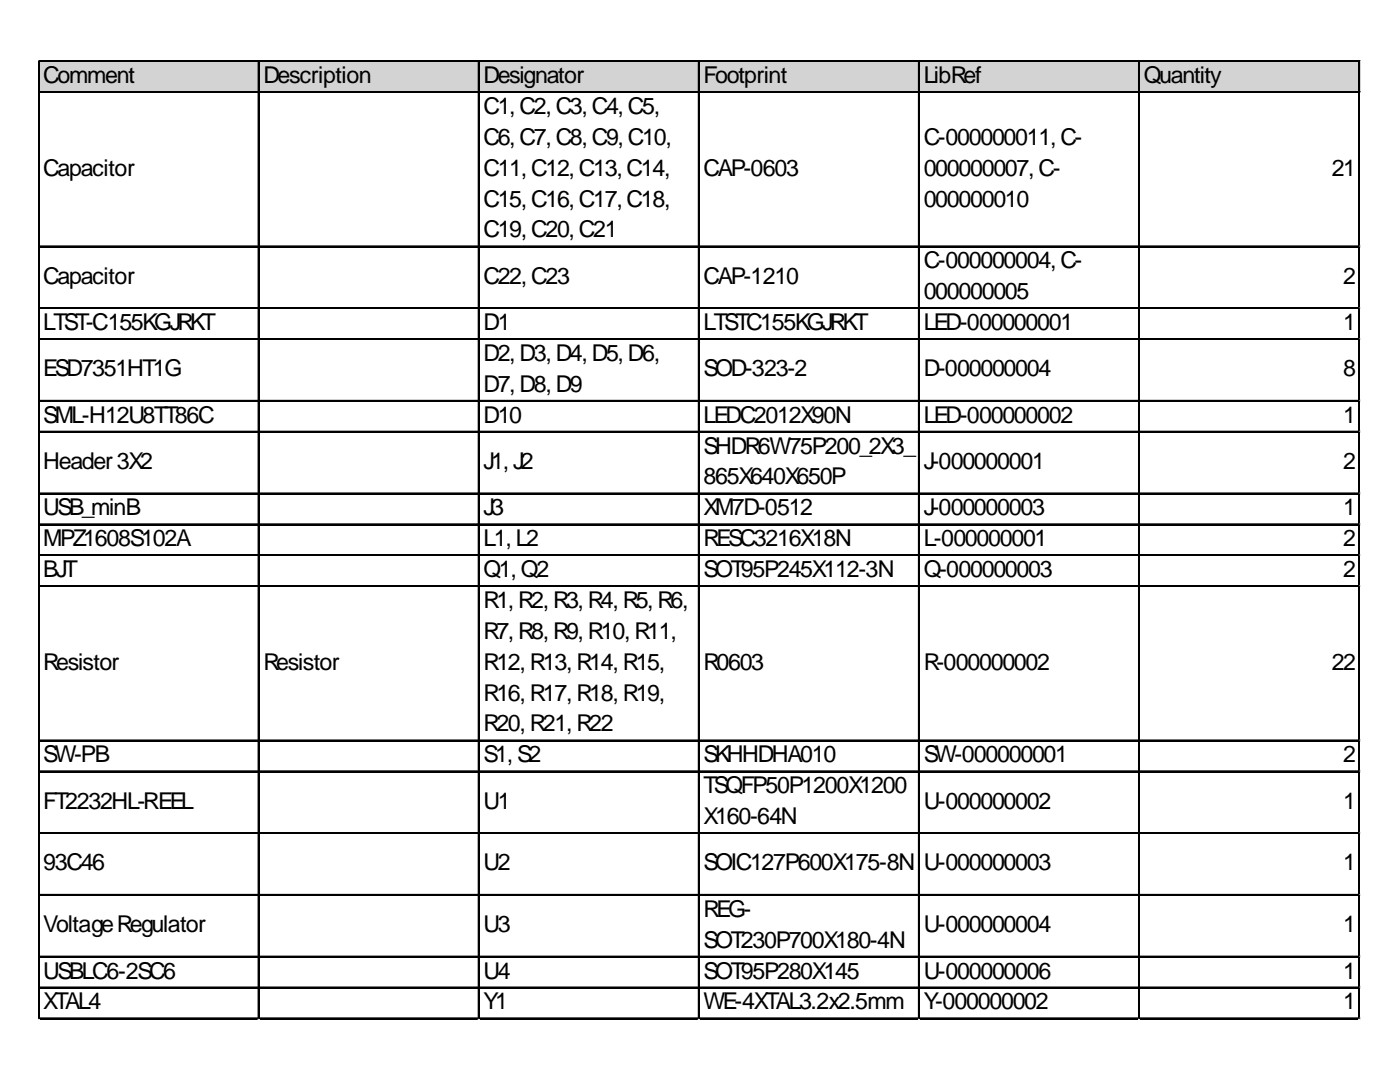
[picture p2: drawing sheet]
<svg xmlns="http://www.w3.org/2000/svg" width="279mm" height="216mm" viewBox="0 0 279 216" stroke-linecap="round" stroke-linejoin="round" font-family="sans-serif">
<defs><g id="words">
<g font-size="4.6">
<text x="8.6" y="16.6">Comment</text>
<text x="52.6" y="16.6">Description</text>
<text x="96.5" y="16.6">Designator</text>
<text x="140.4" y="16.6">Footprint</text>
<text x="184.3" y="16.6">LibRef</text>
<text x="228.3" y="16.6">Quantity</text>
<text x="96.5" y="22.7">C1,C2,C3,C4,C5,</text>
<text x="96.5" y="28.9">C6,C7,C8,C9,C10,</text>
<text x="184.3" y="28.9">C-000000011,C-</text>
<text x="8.6" y="35.1">Capacitor</text>
<text x="96.5" y="35.1">C11,C12,C13,C14,</text>
<text x="140.4" y="35.1">CAP-0603</text>
<text x="184.3" y="35.1">000000007,C-</text>
<text x="265.8" y="35.1">21</text>
<text x="96.5" y="41.2">C15,C16,C17,C18,</text>
<text x="184.3" y="41.2">000000010</text>
<text x="96.5" y="47.4">C19,C20,C21</text>
<text x="184.3" y="53.5">C-000000004,C-</text>
<text x="8.6" y="56.6">Capacitor</text>
<text x="96.5" y="56.6">C22,C23</text>
<text x="140.4" y="56.6">CAP-1210</text>
<text x="184.3" y="59.7">000000005</text>
<text x="268.1" y="56.6">2</text>
<text x="8.6" y="65.9">LTST-C155KGJRKT</text>
<text x="96.5" y="65.9">D1</text>
<text x="140.4" y="65.9">LTSTC155KGJRKT</text>
<text x="184.3" y="65.9">LED-000000001</text>
<text x="268.1" y="65.9">1</text>
<text x="8.6" y="75.1">ESD7351HT1G</text>
<text x="96.5" y="72">D2,D3,D4,D5,D6,</text>
<text x="140.4" y="75.1">SOD-323-2</text>
<text x="184.3" y="75.1">D-000000004</text>
<text x="268.1" y="75.1">8</text>
<text x="96.5" y="78.2">D7,D8,D9</text>
<text x="8.6" y="84.3">SML-H12U8TT86C</text>
<text x="96.5" y="84.3">D10</text>
<text x="140.4" y="84.3">LEDC2012X90N</text>
<text x="184.3" y="84.3">LED-000000002</text>
<text x="268.1" y="84.3">1</text>
<text x="8.6" y="93.6">Header3X2</text>
<text x="96.5" y="93.6">J1,J2</text>
<text x="140.4" y="90.5">SHDR6W75P200_2X3_</text>
<text x="184.3" y="93.6">J-000000001</text>
<text x="268.1" y="93.6">2</text>
<text x="140.4" y="96.7">865X640X650P</text>
<text x="8.6" y="102.8">USB_minB</text>
<text x="96.5" y="102.8">J3</text>
<text x="140.4" y="102.8">XM7D-0512</text>
<text x="184.3" y="102.8">J-000000003</text>
<text x="268.1" y="102.8">1</text>
<text x="8.6" y="109">MPZ1608S102A</text>
<text x="96.5" y="109">L1,L2</text>
<text x="140.4" y="109">RESC3216X18N</text>
<text x="184.3" y="109">L-000000001</text>
<text x="268.1" y="109">2</text>
<text x="8.6" y="115.1">BJT</text>
<text x="96.5" y="115.1">Q1,Q2</text>
<text x="140.4" y="115.1">SOT95P245X112-3N</text>
<text x="184.3" y="115.1">Q-000000003</text>
<text x="268.1" y="115.1">2</text>
<text x="96.5" y="121.3">R1,R2,R3,R4,R5,R6,</text>
<text x="96.5" y="127.5">R7,R8,R9,R10,R11,</text>
<text x="8.6" y="133.6">Resistor</text>
<text x="52.6" y="133.6">Resistor</text>
<text x="96.5" y="133.6">R12,R13,R14,R15,</text>
<text x="140.4" y="133.6">R0603</text>
<text x="184.3" y="133.6">R-000000002</text>
<text x="265.8" y="133.6">22</text>
<text x="96.5" y="139.8">R16,R17,R18,R19,</text>
<text x="96.5" y="146">R20,R21,R22</text>
<text x="8.6" y="152.1">SW-PB</text>
<text x="96.5" y="152.1">S1,S2</text>
<text x="140.4" y="152.1">SKHHDHA010</text>
<text x="184.3" y="152.1">SW-000000001</text>
<text x="268.1" y="152.1">2</text>
<text x="8.6" y="161.4">FT2232HL-REEL</text>
<text x="96.5" y="161.4">U1</text>
<text x="140.4" y="158.3">TSQFP50P1200X1200</text>
<text x="184.3" y="161.4">U-000000002</text>
<text x="268.1" y="161.4">1</text>
<text x="140.4" y="164.4">X160-64N</text>
<text x="8.6" y="173.7">93C46</text>
<text x="96.5" y="173.7">U2</text>
<text x="140.4" y="173.7">SOIC127P600X175-8N</text>
<text x="184.3" y="173.7">U-000000003</text>
<text x="268.1" y="173.7">1</text>
<text x="140.4" y="182.9">REG-</text>
<text x="8.6" y="186">VoltageRegulator</text>
<text x="96.5" y="186">U3</text>
<text x="140.4" y="189.1">SOT230P700X180-4N</text>
<text x="184.3" y="186">U-000000004</text>
<text x="268.1" y="186">1</text>
<text x="8.6" y="195.2">USBLC6-2SC6</text>
<text x="96.5" y="195.2">U4</text>
<text x="140.4" y="195.2">SOT95P280X145</text>
<text x="184.3" y="195.2">U-000000006</text>
<text x="268.1" y="195.2">1</text>
<text x="8.6" y="201.4">XTAL4</text>
<text x="96.5" y="201.4">Y1</text>
<text x="140.4" y="201.4">WE-4XTAL3.2x2.5mm</text>
<text x="184.3" y="201.4">Y-000000002</text>
<text x="268.1" y="201.4">1</text>
</g>
</g></defs>
<path d="M7.8 12.3h263.7v6.2h-263.7z" fill="#d3d3d3"/>
<g fill="none" stroke="#000" stroke-width=".26">
<path d="M7.6 12.1v191.3M7.7 12.1v191.3M7.9 12.1h263.5M7.9 12.3h263.5M7.9 18.3h263.5M7.9 18.4h263.5M51.5 12.4v191M51.7 12.4v191M95.5 12.4v191M95.6 12.4v191M139.4 12.4v191M139.5 12.4v191"/>
<path d="M183.3 12.4v191M183.4 12.4v191M227.2 12.4v191M227.4 12.4v191M271.2 12.4v191M271.3 12.4v191M7.9 49.1h263.5M7.9 49.2h263.5M7.9 61.4h263.5M7.9 61.5h263.5M7.9 67.6h263.5M7.9 67.7h263.5"/>
<path d="M7.9 79.9h263.5M7.9 80h263.5M7.9 86.1h263.5M7.9 86.2h263.5M7.9 98.4h263.5M7.9 98.5h263.5M7.9 104.5h263.5M7.9 104.7h263.5M7.9 110.7h263.5M7.9 110.8h263.5M7.9 116.9h263.5M7.9 117h263.5"/>
<path d="M7.9 147.7h263.5M7.9 147.8h263.5M7.9 153.8h263.5M7.9 154h263.5M7.9 166.2h263.5M7.9 166.3h263.5M7.9 178.5h263.5M7.9 178.6h263.5M7.9 190.8h263.5M7.9 190.9h263.5M7.9 197h263.5M7.9 197.1h263.5"/>
<path d="M7.9 203.1h263.5M7.9 203.3h263.5"/>
</g>
<path d="M7.6 203.4h.1" fill="none" stroke="#e0e0e0" stroke-width=".26"/>
<path d="M7.6 203.4h.3z" fill="#e0e0e0"/>
<path d="M51.5 203.4h.1" fill="none" stroke="#e0e0e0" stroke-width=".26"/>
<path d="M51.5 203.4h.3z" fill="#e0e0e0"/>
<path d="M95.5 203.4h.1" fill="none" stroke="#e0e0e0" stroke-width=".26"/>
<path d="M95.5 203.4h.2z" fill="#e0e0e0"/>
<path d="M139.4 203.4h.1" fill="none" stroke="#e0e0e0" stroke-width=".26"/>
<path d="M139.4 203.4h.2z" fill="#e0e0e0"/>
<path d="M183.3 203.4h.1" fill="none" stroke="#e0e0e0" stroke-width=".26"/>
<path d="M183.3 203.4h.3z" fill="#e0e0e0"/>
<path d="M227.2 203.4h.1" fill="none" stroke="#e0e0e0" stroke-width=".26"/>
<path d="M227.2 203.4h.3z" fill="#e0e0e0"/>
<path d="M271.2 203.4h.1" fill="none" stroke="#e0e0e0" stroke-width=".26"/>
<path d="M271.2 203.4h.2z" fill="#e0e0e0"/>
<path d="M271.4 49.1h.1" fill="none" stroke="#e0e0e0" stroke-width=".26"/>
<path d="M271.4 49.1l.1 .3z" fill="#e0e0e0"/>
<path d="M271.4 61.4h.1" fill="none" stroke="#e0e0e0" stroke-width=".26"/>
<path d="M271.4 61.4l.1 .3z" fill="#e0e0e0"/>
<path d="M271.4 67.6h.1" fill="none" stroke="#e0e0e0" stroke-width=".26"/>
<path d="M271.4 67.6l.1 .2z" fill="#e0e0e0"/>
<path d="M271.4 79.9h.1" fill="none" stroke="#e0e0e0" stroke-width=".26"/>
<path d="M271.4 79.9l.1 .3z" fill="#e0e0e0"/>
<path d="M271.4 86.1h.1" fill="none" stroke="#e0e0e0" stroke-width=".26"/>
<path d="M271.4 86.1l.1 .2z" fill="#e0e0e0"/>
<path d="M271.4 98.4h.1" fill="none" stroke="#e0e0e0" stroke-width=".26"/>
<path d="M271.4 98.4l.1 .2z" fill="#e0e0e0"/>
<path d="M271.4 104.5h.1" fill="none" stroke="#e0e0e0" stroke-width=".26"/>
<path d="M271.4 104.5l.1 .3z" fill="#e0e0e0"/>
<path d="M271.4 110.7h.1" fill="none" stroke="#e0e0e0" stroke-width=".26"/>
<path d="M271.4 110.7l.1 .3z" fill="#e0e0e0"/>
<path d="M271.4 116.9h.1" fill="none" stroke="#e0e0e0" stroke-width=".26"/>
<path d="M271.4 116.9l.1 .2z" fill="#e0e0e0"/>
<path d="M271.4 147.7h.1" fill="none" stroke="#e0e0e0" stroke-width=".26"/>
<path d="M271.4 147.7l.1 .2z" fill="#e0e0e0"/>
<path d="M271.4 153.8h.1" fill="none" stroke="#e0e0e0" stroke-width=".26"/>
<path d="M271.4 153.8l.1 .3z" fill="#e0e0e0"/>
<path d="M271.4 166.2h.1" fill="none" stroke="#e0e0e0" stroke-width=".26"/>
<path d="M271.4 166.2l.1 .2z" fill="#e0e0e0"/>
<path d="M271.4 178.5h.1" fill="none" stroke="#e0e0e0" stroke-width=".26"/>
<path d="M271.4 178.5l.1 .2z" fill="#e0e0e0"/>
<path d="M271.4 190.8h.1" fill="none" stroke="#e0e0e0" stroke-width=".26"/>
<path d="M271.4 190.8l.1 .3z" fill="#e0e0e0"/>
<path d="M271.4 197h.1" fill="none" stroke="#e0e0e0" stroke-width=".26"/>
<path d="M271.4 197l.1 .2z" fill="#e0e0e0"/>
<path d="M271.4 203.1h.1" fill="none" stroke="#e0e0e0" stroke-width=".26"/>
<path d="M271.4 203.1l.1 .3z" fill="#e0e0e0"/>
<use href="#words"/>
</svg>
